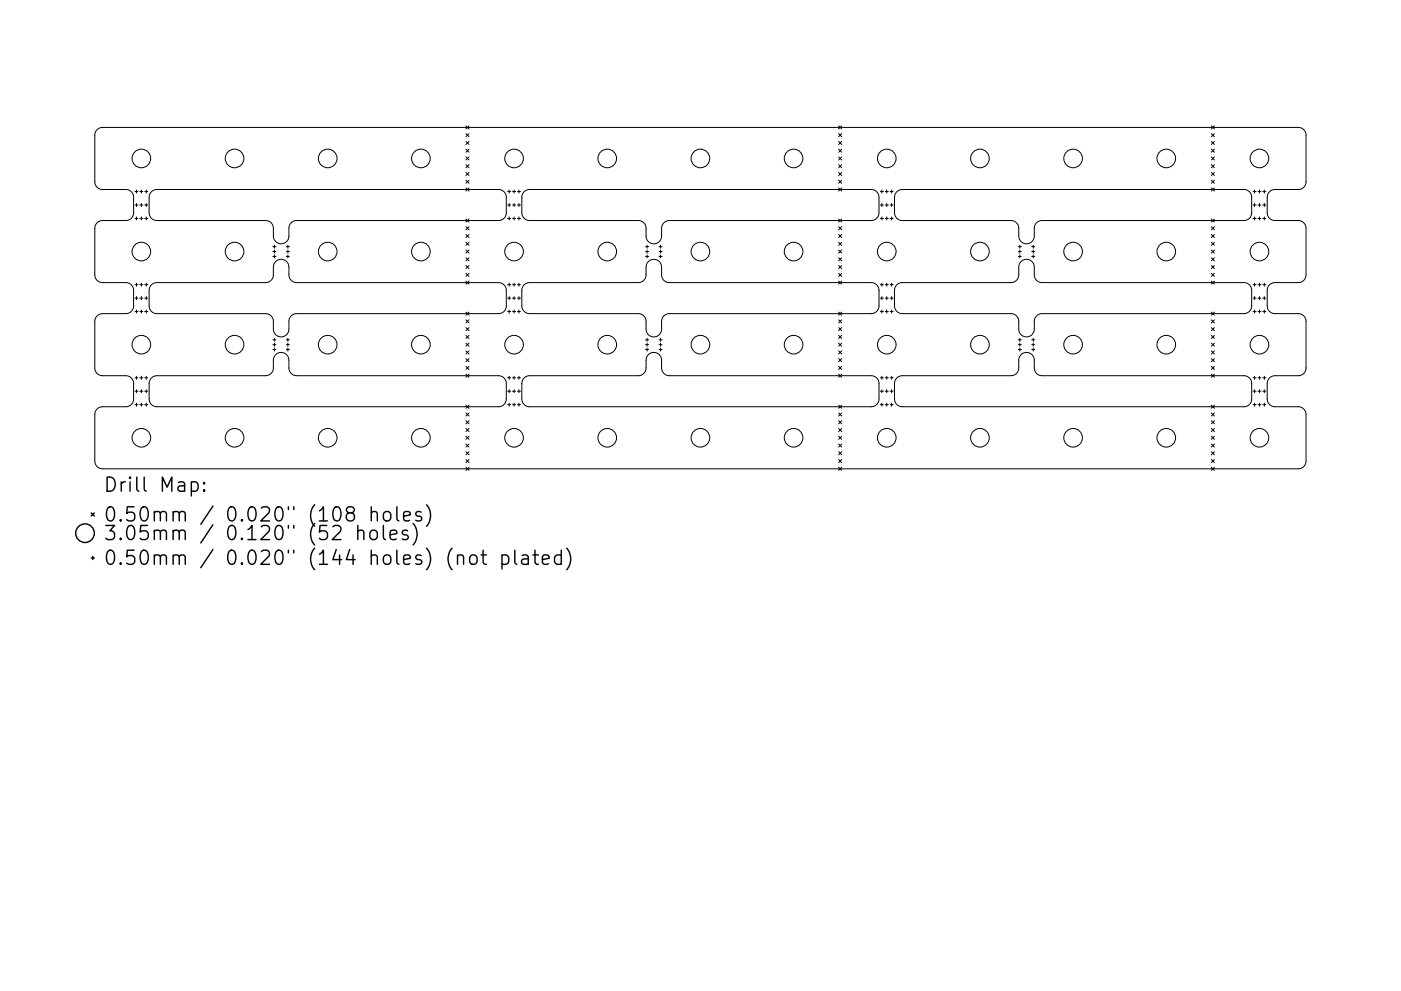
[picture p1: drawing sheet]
<svg xmlns="http://www.w3.org/2000/svg" width="297mm" height="210mm" viewBox="0 0 297 210" stroke-linecap="round" stroke-linejoin="round" font-family="sans-serif">
<defs><g id="words">
<g font-size="4.2">
<text x="22" y="104.4">Drill Map:</text>
<text x="22" y="110.7">0.50mm / 0.020&quot; (108 holes)</text>
<text x="22" y="114.6">3.05mm / 0.120&quot; (52 holes)</text>
<text x="22" y="119.9">0.50mm / 0.020&quot; (144 holes) (not plated)</text>
</g>
</g></defs>
<g fill="none" stroke="#000" stroke-width=".21">
<path d="M20.6 27.5l.6-.4 .5-.1h253.6a1.65 1.65 0 0 1 1.6 1.7v10a1.64 1.64 0 0 1-1.6 1.5h-5.1a1.65 1.65 0 0 0-1.5 1.6v3.5a1.64 1.64 0 0 0 1.6 1.5h5.1a1.65 1.65 0 0 1 1.5 1.6v10.1a1.64 1.64 0 0 1-1.6 1.5h-5.1a1.65 1.65 0 0 0-1.5 1.6v3.4a1.64 1.64 0 0 0 1.6 1.5h5.1a1.65 1.65 0 0 1 1.5 1.7v10a1.64 1.64 0 0 1-1.6 1.5h-5.1a1.65 1.65 0 0 0-1.5 1.7v3.4a1.64 1.64 0 0 0 1.6 1.5h5.1a1.65 1.65 0 0 1 1.5 1.6v10.1a1.64 1.64 0 0 1-1.6 1.5h-253.7a1.65 1.65 0 0 1-1.5-1.7v-10a1.65 1.65 0 0 1 1.6-1.5h5.1a1.65 1.65 0 0 0 1.5-1.6v-3.5a1.65 1.65 0 0 0-1.6-1.5h-5.1a1.65 1.65 0 0 1-1.5-1.6v-10.1a1.65 1.65 0 0 1 1.6-1.5h5.1a1.65 1.65 0 0 0 1.5-1.6v-3.4a1.65 1.65 0 0 0-1.6-1.5h-5.1a1.65 1.65 0 0 1-1.5-1.7v-10a1.65 1.65 0 0 1 1.6-1.5h5.1a1.65 1.65 0 0 0 1.5-1.7v-3.4a1.65 1.65 0 0 0-1.6-1.5h-5.1a1.65 1.65 0 0 1-1.5-1.6v-9.9l.1-.6zM98.8 26.7l.6 .7M98.8 28.4l.6 .6M98.8 30l.6 .7M98.8 31.6l.6 .7M98.8 33.3l.6 .6M98.8 34.9l.6 .7M98.8 36.6l.6 .6M98.8 38.2l.6 .7M98.8 39.9l.6 .6M99.4 26.7l-.6 .7M99.4 28.4l-.6 .6"/>
<path d="M99.4 30l-.6 .7M99.4 31.6l-.6 .7M99.4 33.3l-.6 .6M99.4 34.9l-.6 .7M99.4 36.6l-.6 .6M99.4 38.2l-.6 .7M99.4 39.9l-.6 .6M177.8 26.7l.7 .7M177.8 28.4l.7 .6M177.8 30l.7 .7M177.8 31.6l.7 .7M177.8 33.3l.7 .6"/>
<path d="M177.8 34.9l.7 .7M177.8 36.6l.7 .6M177.8 38.2l.7 .7M177.8 39.9l.7 .6M178.5 26.7l-.7 .7M178.5 28.4l-.7 .6M178.5 30l-.7 .7M178.5 31.6l-.7 .7M178.5 33.3l-.7 .6M178.5 34.9l-.7 .7M178.5 36.6l-.7 .6M178.5 38.2l-.7 .7"/>
<path d="M178.5 39.9l-.7 .6M256.8 26.7l.7 .7M256.8 28.4l.7 .6M256.8 30l.7 .7M256.8 31.6l.7 .7M256.8 33.3l.7 .6M256.8 34.9l.7 .7M256.8 36.6l.7 .6M256.8 38.2l.7 .7M256.8 39.9l.7 .6M257.5 26.7l-.7 .7M257.5 28.4l-.7 .6"/>
<path d="M257.5 30l-.7 .7M257.5 31.6l-.7 .7M257.5 33.3l-.7 .6M257.5 34.9l-.7 .7M257.5 36.6l-.7 .6M257.5 38.2l-.7 .7M257.5 39.9l-.7 .6M28.6 40.6h.7M28.6 43.5h.7M28.6 46.3h.7M28.9 40.3v.7M28.9 43.2v.6"/>
<path d="M28.9 46v.7M29.7 40.6h.6M29.7 43.5h.6M29.7 46.3h.6M30 40.3v.7M30 43.2v.6M30 46v.7M30.7 40.6h.6M30.7 43.5h.6M30.7 46.3h.6M31 40.3v.7M31 43.2v.6"/>
<path d="M31 46v.7M32.1 40.7l.6-.4 .6-.1h72.4a1.65 1.65 0 0 1 1.6 1.6v3.3a1.65 1.65 0 0 1-1.6 1.7h-42.8a1.65 1.65 0 0 0-1.6 1.6v1.7a1.65 1.65 0 0 1-1.7 1.6 1.65 1.65 0 0 1-1.6-1.6v-1.7a1.65 1.65 0 0 0-1.7-1.6h-23a1.65 1.65 0 0 1-1.7-1.7v-3.4zM57.9 52.3h.6M57.9 53.4h.6M57.9 54.4h.6M58.2 52v.7M58.2 53v.7M58.2 54.1v.6M60.7 52.3h.7M60.7 53.4h.7M60.7 54.4h.7M61 52v.7"/>
<path d="M61 53v.7M61 54.1v.6M98.8 46.5l.6 .6M98.8 48.1l.6 .7M98.8 49.8l.6 .6M98.8 51.4l.6 .7M98.8 53l.6 .7M98.8 54.7l.6 .6M98.8 56.3l.6 .7M98.8 58l.6 .6M98.8 59.6l.6 .7M99.4 46.5l-.6 .6"/>
<path d="M99.4 48.1l-.6 .7M99.4 49.8l-.6 .6M99.4 51.4l-.6 .7M99.4 53l-.6 .7M99.4 54.7l-.6 .6M99.4 56.3l-.6 .7M99.4 58l-.6 .6M99.4 59.6l-.6 .7M107.6 40.6h.7M107.6 43.5h.7M107.6 46.3h.7M108 40.3v.7"/>
<path d="M108 43.2v.6M108 46v.7M108.7 40.6h.6M108.7 43.5h.6M108.7 46.3h.6M109 40.3v.7M109 43.2v.6M109 46v.7M109.7 40.6h.7M109.7 43.5h.7M109.7 46.3h.7M110 40.3v.7"/>
<path d="M110 43.2v.6M110 46v.7M111.1 40.7l.6-.4 .6-.1h72.4a1.65 1.65 0 0 1 1.7 1.6v3.3a1.65 1.65 0 0 1-1.7 1.7h-42.8a1.65 1.65 0 0 0-1.6 1.6v1.7a1.65 1.65 0 0 1-1.7 1.6 1.65 1.65 0 0 1-1.6-1.6v-1.7a1.65 1.65 0 0 0-1.7-1.6h-23a1.65 1.65 0 0 1-1.7-1.7v-3.4zM136.9 52.3h.6M136.9 53.4h.6M136.9 54.4h.6M137.2 52v.7M137.2 53v.7M137.2 54.1v.6M139.7 52.3h.7M139.7 53.4h.7M139.7 54.4h.7"/>
<path d="M140 52v.7M140 53v.7M140 54.1v.6M177.8 46.5l.7 .6M177.8 48.1l.7 .7M177.8 49.8l.7 .6M177.8 51.4l.7 .7M177.8 53l.7 .7M177.8 54.7l.7 .6M177.8 56.3l.7 .7M177.8 58l.7 .6M177.8 59.6l.7 .7"/>
<path d="M178.5 46.5l-.7 .6M178.5 48.1l-.7 .7M178.5 49.8l-.7 .6M178.5 51.4l-.7 .7M178.5 53l-.7 .7M178.5 54.7l-.7 .6M178.5 56.3l-.7 .7M178.5 58l-.7 .6M178.5 59.6l-.7 .7M186.6 40.6h.7M186.6 43.5h.7M186.6 46.3h.7"/>
<path d="M187 40.3v.7M187 43.2v.6M187 46v.7M187.7 40.6h.6M187.7 43.5h.6M187.7 46.3h.6M188 40.3v.7M188 43.2v.6M188 46v.7M188.7 40.6h.7M188.7 43.5h.7M188.7 46.3h.7"/>
<path d="M189 40.3v.7M189 43.2v.6M189 46v.7M190.1 40.7l.6-.4 .6-.1h72.4a1.65 1.65 0 0 1 1.7 1.6v3.3a1.65 1.65 0 0 1-1.7 1.7h-42.8a1.65 1.65 0 0 0-1.6 1.6v1.7a1.65 1.65 0 0 1-1.7 1.6 1.65 1.65 0 0 1-1.6-1.6v-1.7a1.65 1.65 0 0 0-1.7-1.6h-23a1.65 1.65 0 0 1-1.6-1.7v-3.4zM215.9 52.3h.6M215.9 53.4h.6M215.9 54.4h.6M216.2 52v.7M216.2 53v.7M216.2 54.1v.6M218.7 52.3h.7M218.7 53.4h.7"/>
<path d="M218.7 54.4h.7M219.1 52v.7M219.1 53v.7M219.1 54.1v.6M256.8 46.5l.7 .6M256.8 48.1l.7 .7M256.8 49.8l.7 .6M256.8 51.4l.7 .7M256.8 53l.7 .7M256.8 54.7l.7 .6M256.8 56.3l.7 .7M256.8 58l.7 .6"/>
<path d="M256.8 59.6l.7 .7M257.5 46.5l-.7 .6M257.5 48.1l-.7 .7M257.5 49.8l-.7 .6M257.5 51.4l-.7 .7M257.5 53l-.7 .7M257.5 54.7l-.7 .6M257.5 56.3l-.7 .7M257.5 58l-.7 .6M257.5 59.6l-.7 .7M265.7 40.6h.6M265.7 43.5h.6"/>
<path d="M265.7 46.3h.6M266 40.3v.7M266 43.2v.6M266 46v.7M266.7 40.6h.7M266.7 43.5h.7M266.7 46.3h.7M267 40.3v.7M267 43.2v.6M267 46v.7M267.7 40.6h.7M267.7 43.5h.7"/>
<path d="M267.7 46.3h.7M268.1 40.3v.7M268.1 43.2v.6M268.1 46v.7M28.6 60.4h.7M28.6 63.3h.7M28.6 66.1h.7M28.9 60.1v.6M28.9 62.9v.7M28.9 65.8v.6M28.9 79.8v.7M29.7 60.4h.6"/>
<path d="M29.7 63.3h.6M29.7 66.1h.6M30 60.1v.6M30 62.9v.7M30 65.8v.6M30 79.8v.7M30.7 60.4h.6M30.7 63.3h.6M30.7 66.1h.6M31 60.1v.6M31 62.9v.7M31 65.8v.6"/>
<path d="M31 79.8v.7M32.1 60.4l.5-.3 .7-.1h23a1.65 1.65 0 0 0 1.7-1.7v-1.6a1.65 1.65 0 0 1 1.6-1.7 1.65 1.65 0 0 1 1.7 1.7v1.6a1.65 1.65 0 0 0 1.6 1.7h42.8a1.65 1.65 0 0 1 1.6 1.6v3.3a1.65 1.65 0 0 1-1.6 1.6h-42.8a1.65 1.65 0 0 0-1.6 1.7v1.6a1.65 1.65 0 0 1-1.7 1.7 1.65 1.65 0 0 1-1.6-1.7v-1.6a1.65 1.65 0 0 0-1.7-1.7h-23a1.65 1.65 0 0 1-1.7-1.6v-3.4zM57.9 72.1h.6M57.9 73.1h.6M57.9 74.2h.6M58.2 71.8v.6M58.2 72.8v.7M58.2 73.8v.7M60.7 72.1h.7M60.7 73.1h.7M60.7 74.2h.7M61 71.8v.6"/>
<path d="M61 72.8v.7M61 73.8v.7M98.8 66.2l.6 .7M98.8 67.9l.6 .6M98.8 69.5l.6 .7M98.8 71.2l.6 .6M98.8 72.8l.6 .7M98.8 74.4l.6 .7M98.8 76.1l.6 .6M98.8 77.7l.6 .7M98.8 79.4l.6 .6M99.4 66.2l-.6 .7"/>
<path d="M99.4 67.9l-.6 .6M99.4 69.5l-.6 .7M99.4 71.2l-.6 .6M99.4 72.8l-.6 .7M99.4 74.4l-.6 .7M99.4 76.1l-.6 .6M99.4 77.7l-.6 .7M99.4 79.4l-.6 .6M107.6 60.4h.7M107.6 63.3h.7M107.6 66.1h.7M108 60.1v.6"/>
<path d="M108 62.9v.7M108 65.8v.6M108 79.8v.7M108.7 60.4h.6M108.7 63.3h.6M108.7 66.1h.6M109 60.1v.6M109 62.9v.7M109 65.8v.6M109 79.8v.7M109.7 60.4h.7M109.7 63.3h.7"/>
<path d="M109.7 66.1h.7M110 60.1v.6M110 62.9v.7M110 65.8v.6M110 79.8v.7M111.1 60.4l.5-.3 .7-.1h23a1.65 1.65 0 0 0 1.7-1.7v-1.6a1.65 1.65 0 0 1 1.6-1.7 1.65 1.65 0 0 1 1.7 1.7v1.6a1.65 1.65 0 0 0 1.6 1.7h42.8a1.65 1.65 0 0 1 1.7 1.6v3.3a1.65 1.65 0 0 1-1.7 1.6h-42.8a1.65 1.65 0 0 0-1.6 1.7v1.6a1.65 1.65 0 0 1-1.7 1.7 1.65 1.65 0 0 1-1.6-1.7v-1.6a1.65 1.65 0 0 0-1.7-1.7h-23a1.65 1.65 0 0 1-1.7-1.6v-3.4zM136.9 72.1h.6M136.9 73.1h.6M136.9 74.2h.6M137.2 71.8v.6M137.2 72.8v.7M137.2 73.8v.7"/>
<path d="M139.7 72.1h.7M139.7 73.1h.7M139.7 74.2h.7M140 71.8v.6M140 72.8v.7M140 73.8v.7M177.8 66.2l.7 .7M177.8 67.9l.7 .6M177.8 69.5l.7 .7M177.8 71.2l.7 .6M177.8 72.8l.7 .7M177.8 74.4l.7 .7"/>
<path d="M177.8 76.1l.7 .6M177.8 77.7l.7 .7M177.8 79.4l.7 .6M178.5 66.2l-.7 .7M178.5 67.9l-.7 .6M178.5 69.5l-.7 .7M178.5 71.2l-.7 .6M178.5 72.8l-.7 .7M178.5 74.4l-.7 .7M178.5 76.1l-.7 .6M178.5 77.7l-.7 .7M178.5 79.4l-.7 .6"/>
<path d="M186.6 60.4h.7M186.6 63.3h.7M186.6 66.1h.7M187 60.1v.6M187 62.9v.7M187 65.8v.6M187 79.8v.7M187.7 60.4h.6M187.7 63.3h.6M187.7 66.1h.6M188 60.1v.6M188 62.9v.7"/>
<path d="M188 65.8v.6M188 79.8v.7M188.7 60.4h.7M188.7 63.3h.7M188.7 66.1h.7M189 60.1v.6M189 62.9v.7M189 65.8v.6M189 79.8v.7M190.1 60.4l.5-.3 .7-.1h23a1.65 1.65 0 0 0 1.7-1.7v-1.6a1.65 1.65 0 0 1 1.6-1.7 1.65 1.65 0 0 1 1.7 1.7v1.6a1.65 1.65 0 0 0 1.6 1.7h42.8a1.65 1.65 0 0 1 1.7 1.6v3.3a1.65 1.65 0 0 1-1.7 1.6h-42.8a1.65 1.65 0 0 0-1.6 1.7v1.6a1.65 1.65 0 0 1-1.7 1.7 1.65 1.65 0 0 1-1.6-1.7v-1.6a1.65 1.65 0 0 0-1.7-1.7h-23a1.65 1.65 0 0 1-1.6-1.6v-3.4zM215.9 72.1h.6M215.9 73.1h.6"/>
<path d="M215.9 74.2h.6M216.2 71.8v.6M216.2 72.8v.7M216.2 73.8v.7M218.7 72.1h.7M218.7 73.1h.7M218.7 74.2h.7M219.1 71.8v.6M219.1 72.8v.7M219.1 73.8v.7M256.8 66.2l.7 .7M256.8 67.9l.7 .6"/>
<path d="M256.8 69.5l.7 .7M256.8 71.2l.7 .6M256.8 72.8l.7 .7M256.8 74.4l.7 .7M256.8 76.1l.7 .6M256.8 77.7l.7 .7M256.8 79.4l.7 .6M257.5 66.2l-.7 .7M257.5 67.9l-.7 .6M257.5 69.5l-.7 .7M257.5 71.2l-.7 .6M257.5 72.8l-.7 .7"/>
<path d="M257.5 74.4l-.7 .7M257.5 76.1l-.7 .6M257.5 77.7l-.7 .7M257.5 79.4l-.7 .6M265.7 60.4h.6M265.7 63.3h.6M265.7 66.1h.6M266 60.1v.6M266 62.9v.7M266 65.8v.6M266 79.8v.7M266.7 60.4h.7"/>
<path d="M266.7 63.3h.7M266.7 66.1h.7M267 60.1v.6M267 62.9v.7M267 65.8v.6M267 79.8v.7M267.7 60.4h.7M267.7 63.3h.7M267.7 66.1h.7M268.1 60.1v.6M268.1 62.9v.7M268.1 65.8v.6"/>
<path d="M268.1 79.8v.7M28.6 80.2h.7M28.6 83h.7M28.6 85.9h.7M28.9 82.7v.6M28.9 85.5v.7M29.7 80.2h.6M29.7 83h.6M29.7 85.9h.6M30 82.7v.6M30 85.5v.7M30.7 80.2h.6"/>
<path d="M30.7 83h.6M30.7 85.9h.6M31 82.7v.6M31 85.5v.7M32.1 80.2l.5-.3 .7-.2h23a1.65 1.65 0 0 0 1.7-1.6v-1.7a1.65 1.65 0 0 1 1.6-1.6 1.65 1.65 0 0 1 1.7 1.6v1.7a1.65 1.65 0 0 0 1.6 1.6h42.8a1.65 1.65 0 0 1 1.6 1.7v3.3a1.65 1.65 0 0 1-1.6 1.6h-72.4a1.65 1.65 0 0 1-1.7-1.6v-3.5zM98.8 86l.6 .6M98.8 87.6l.6 .7M98.8 89.3l.6 .6M98.8 90.9l.6 .7M98.8 92.6l.6 .6M98.8 94.2l.6 .7M98.8 95.9l.6 .6"/>
<path d="M98.8 97.5l.6 .6M98.8 99.1l.6 .7M99.4 86l-.6 .6M99.4 87.6l-.6 .7M99.4 89.3l-.6 .6M99.4 90.9l-.6 .7M99.4 92.6l-.6 .6M99.4 94.2l-.6 .7M99.4 95.9l-.6 .6M99.4 97.5l-.6 .6M99.4 99.1l-.6 .7M107.6 80.2h.7"/>
<path d="M107.6 83h.7M107.6 85.9h.7M108 82.7v.6M108 85.5v.7M108.7 80.2h.6M108.7 83h.6M108.7 85.9h.6M109 82.7v.6M109 85.5v.7M109.7 80.2h.7M109.7 83h.7M109.7 85.9h.7"/>
<path d="M110 82.7v.6M110 85.5v.7M111.1 80.2l.5-.3 .7-.2h23a1.65 1.65 0 0 0 1.7-1.6v-1.7a1.65 1.65 0 0 1 1.6-1.6 1.65 1.65 0 0 1 1.7 1.6v1.7a1.65 1.65 0 0 0 1.6 1.6h42.8a1.65 1.65 0 0 1 1.7 1.7v3.3a1.65 1.65 0 0 1-1.7 1.6h-72.4a1.65 1.65 0 0 1-1.7-1.6v-3.5zM177.8 86l.7 .6M177.8 87.6l.7 .7M177.8 89.3l.7 .6M177.8 90.9l.7 .7M177.8 92.6l.7 .6M177.8 94.2l.7 .7M177.8 95.9l.7 .6M177.8 97.5l.7 .6M177.8 99.1l.7 .7"/>
<path d="M178.5 86l-.7 .6M178.5 87.6l-.7 .7M178.5 89.3l-.7 .6M178.5 90.9l-.7 .7M178.5 92.6l-.7 .6M178.5 94.2l-.7 .7M178.5 95.9l-.7 .6M178.5 97.5l-.7 .6M178.5 99.1l-.7 .7M186.6 80.2h.7M186.6 83h.7M186.6 85.9h.7"/>
<path d="M187 82.7v.6M187 85.5v.7M187.7 80.2h.6M187.7 83h.6M187.7 85.9h.6M188 82.7v.6M188 85.5v.7M188.7 80.2h.7M188.7 83h.7M188.7 85.9h.7M189 82.7v.6M189 85.5v.7"/>
<path d="M190.1 80.2l.5-.3 .7-.2h23a1.65 1.65 0 0 0 1.7-1.6v-1.7a1.65 1.65 0 0 1 1.6-1.6 1.65 1.65 0 0 1 1.7 1.6v1.7a1.65 1.65 0 0 0 1.6 1.6h42.8a1.65 1.65 0 0 1 1.7 1.7v3.3a1.65 1.65 0 0 1-1.7 1.6h-72.4a1.65 1.65 0 0 1-1.6-1.6v-3.5zM256.8 86l.7 .6M256.8 87.6l.7 .7M256.8 89.3l.7 .6M256.8 90.9l.7 .7M256.8 92.6l.7 .6M256.8 94.2l.7 .7M256.8 95.9l.7 .6M256.8 97.5l.7 .6M256.8 99.1l.7 .7M257.5 86l-.7 .6M257.5 87.6l-.7 .7"/>
<path d="M257.5 89.3l-.7 .6M257.5 90.9l-.7 .7M257.5 92.6l-.7 .6M257.5 94.2l-.7 .7M257.5 95.9l-.7 .6M257.5 97.5l-.7 .6M257.5 99.1l-.7 .7M265.7 80.2h.6M265.7 83h.6M265.7 85.9h.6M266 82.7v.6M266 85.5v.7"/>
<path d="M266.7 80.2h.7M266.7 83h.7M266.7 85.9h.7M267 82.7v.6M267 85.5v.7M267.7 80.2h.7M267.7 83h.7M267.7 85.9h.7M268.1 82.7v.6M268.1 85.5v.7"/>
<circle cx="30" cy="33.6" r="1.98"/>
<circle cx="49.7" cy="33.6" r="1.98"/>
<circle cx="69.5" cy="33.6" r="1.98"/>
<circle cx="89.2" cy="33.6" r="1.98"/>
<circle cx="109" cy="33.6" r="1.98"/>
<circle cx="128.7" cy="33.6" r="1.98"/>
<circle cx="148.5" cy="33.6" r="1.98"/>
<circle cx="168.3" cy="33.6" r="1.98"/>
<circle cx="188" cy="33.6" r="1.98"/>
<circle cx="207.8" cy="33.6" r="1.98"/>
<circle cx="227.5" cy="33.6" r="1.98"/>
<circle cx="247.3" cy="33.6" r="1.98"/>
<circle cx="267" cy="33.6" r="1.98"/>
<circle cx="30" cy="53.4" r="1.98"/>
<circle cx="49.7" cy="53.4" r="1.98"/>
<circle cx="69.5" cy="53.4" r="1.98"/>
<circle cx="89.2" cy="53.4" r="1.98"/>
<circle cx="109" cy="53.4" r="1.98"/>
<circle cx="128.7" cy="53.4" r="1.98"/>
<circle cx="148.5" cy="53.4" r="1.98"/>
<circle cx="168.3" cy="53.4" r="1.98"/>
<circle cx="188" cy="53.4" r="1.98"/>
<circle cx="207.8" cy="53.4" r="1.98"/>
<circle cx="227.5" cy="53.4" r="1.98"/>
<circle cx="247.3" cy="53.4" r="1.98"/>
<circle cx="267" cy="53.4" r="1.98"/>
<circle cx="30" cy="73.1" r="1.98"/>
<circle cx="49.7" cy="73.1" r="1.98"/>
<circle cx="69.5" cy="73.1" r="1.98"/>
<circle cx="89.2" cy="73.1" r="1.98"/>
<circle cx="109" cy="73.1" r="1.98"/>
<circle cx="128.7" cy="73.1" r="1.98"/>
<circle cx="148.5" cy="73.1" r="1.98"/>
<circle cx="168.3" cy="73.1" r="1.98"/>
<circle cx="188" cy="73.1" r="1.98"/>
<circle cx="207.8" cy="73.1" r="1.98"/>
<circle cx="227.5" cy="73.1" r="1.98"/>
<circle cx="247.3" cy="73.1" r="1.98"/>
<circle cx="267" cy="73.1" r="1.98"/>
<circle cx="30" cy="92.9" r="1.98"/>
<circle cx="49.7" cy="92.9" r="1.98"/>
<circle cx="69.5" cy="92.9" r="1.98"/>
<circle cx="89.2" cy="92.9" r="1.98"/>
<circle cx="109" cy="92.9" r="1.98"/>
<circle cx="128.7" cy="92.9" r="1.98"/>
<circle cx="148.5" cy="92.9" r="1.98"/>
<circle cx="168.3" cy="92.9" r="1.98"/>
<circle cx="188" cy="92.9" r="1.98"/>
<circle cx="207.8" cy="92.9" r="1.98"/>
<circle cx="227.5" cy="92.9" r="1.98"/>
<circle cx="247.3" cy="92.9" r="1.98"/>
<circle cx="267" cy="92.9" r="1.98"/>
</g>
<g fill="none" stroke="#000" stroke-width=".3">
<path d="M19.4 108.8l.6 .7M19.4 118.4h.6M19.7 118.1v.6M20 108.8l-.6 .7M40.6 102.4l.8-.2 .6 .6v.8l-.3 .5-.3 .1-.8-.1M43.3 103.9l.1 .2-.1 .1-.2-.1 .2-.2v.3M43.3 102.4l.1 .1-.1 .1-.2-.1 .2-.1v.2M75.9 112.8a.74 .74 0 0 1 1.2 .1v1.6M75.9 111.5v3M78.6 112.8a.81 .81 0 0 1 .8-.3 .81 .81 0 0 1 .6 .6v.8a.81 .81 0 0 1-.8 .6 .81 .81 0 0 1-.8-.6v-.8zM78.7 108.8a.74 .74 0 0 1 1.3 .1v1.6M78.7 107.5v3"/>
<path d="M81.3 111.5v2.6l.4 .4M81.6 108.7a.81 .81 0 0 1 1.3 .4v.8a.81 .81 0 0 1-.8 .7 .81 .81 0 0 1-.8-.7v-.8zM82.7 113.5l1.4-.3-.1-.6-.9-.1-.4 .4v1.2l.2 .2 .2 .2 .9-.2M84.1 107.5v2.6l.5 .4M85.6 109.5l1.4-.3-.1-.5-.9-.2-.4 .4v1.2l.1 .3 .3 .1 .9-.1M86.4 112.6l-.7-.1-.4 .4 .1 .4 1 .3 .2 .3-.2 .4-.3 .2-.8-.2M87.6 111.1a3.4 3.4 0 0 1 0 4.5M89.3 108.7l-.7-.2-.5 .4 .2 .5 1 .3 .1 .2-.1 .5-.3 .1-.9-.1M90.4 107.1a3.4 3.4 0 0 1 0 4.6M97 118a.74 .74 0 0 1 1.3 .2v1.5M99.9 117.9a.81 .81 0 0 1 1.2 .4v.9a.81 .81 0 0 1-.7 .6 .81 .81 0 0 1-.8-.6v-.9zM102 117.7h1.1"/>
<path d="M102.4 116.7v2.6l.2 .3 .5 .1M106.4 117.9l.9-.2 .6 .6v.9l-.3 .4-.3 .1-.9-.1M106.4 117.7v3M109.1 116.7v2.6l.5 .4M110.7 117.9l.3-.2 .9 .2 .1 .3v1.5M112 118.4l-1 .2a.59 .59 0 0 0-.4 .6 .59 .59 0 0 0 .4 .5l1-.1M113 117.7h1.1M113.4 116.7v2.6l.2 .3 .5 .1M115 118.7l1.4-.3-.1-.5-.9-.2-.4 .5v1.1l.1 .3 .3 .1 .9-.1M119 117.9l-.9-.2-.5 .6v.9l.3 .4 .2 .1 .9-.1M119 116.7v3M120.1 116.3a3.4 3.4 0 0 1 0 4.6"/>
<circle cx="18" cy="113.1" r="1.98"/>
</g>
<use href="#words"/>
</svg>
